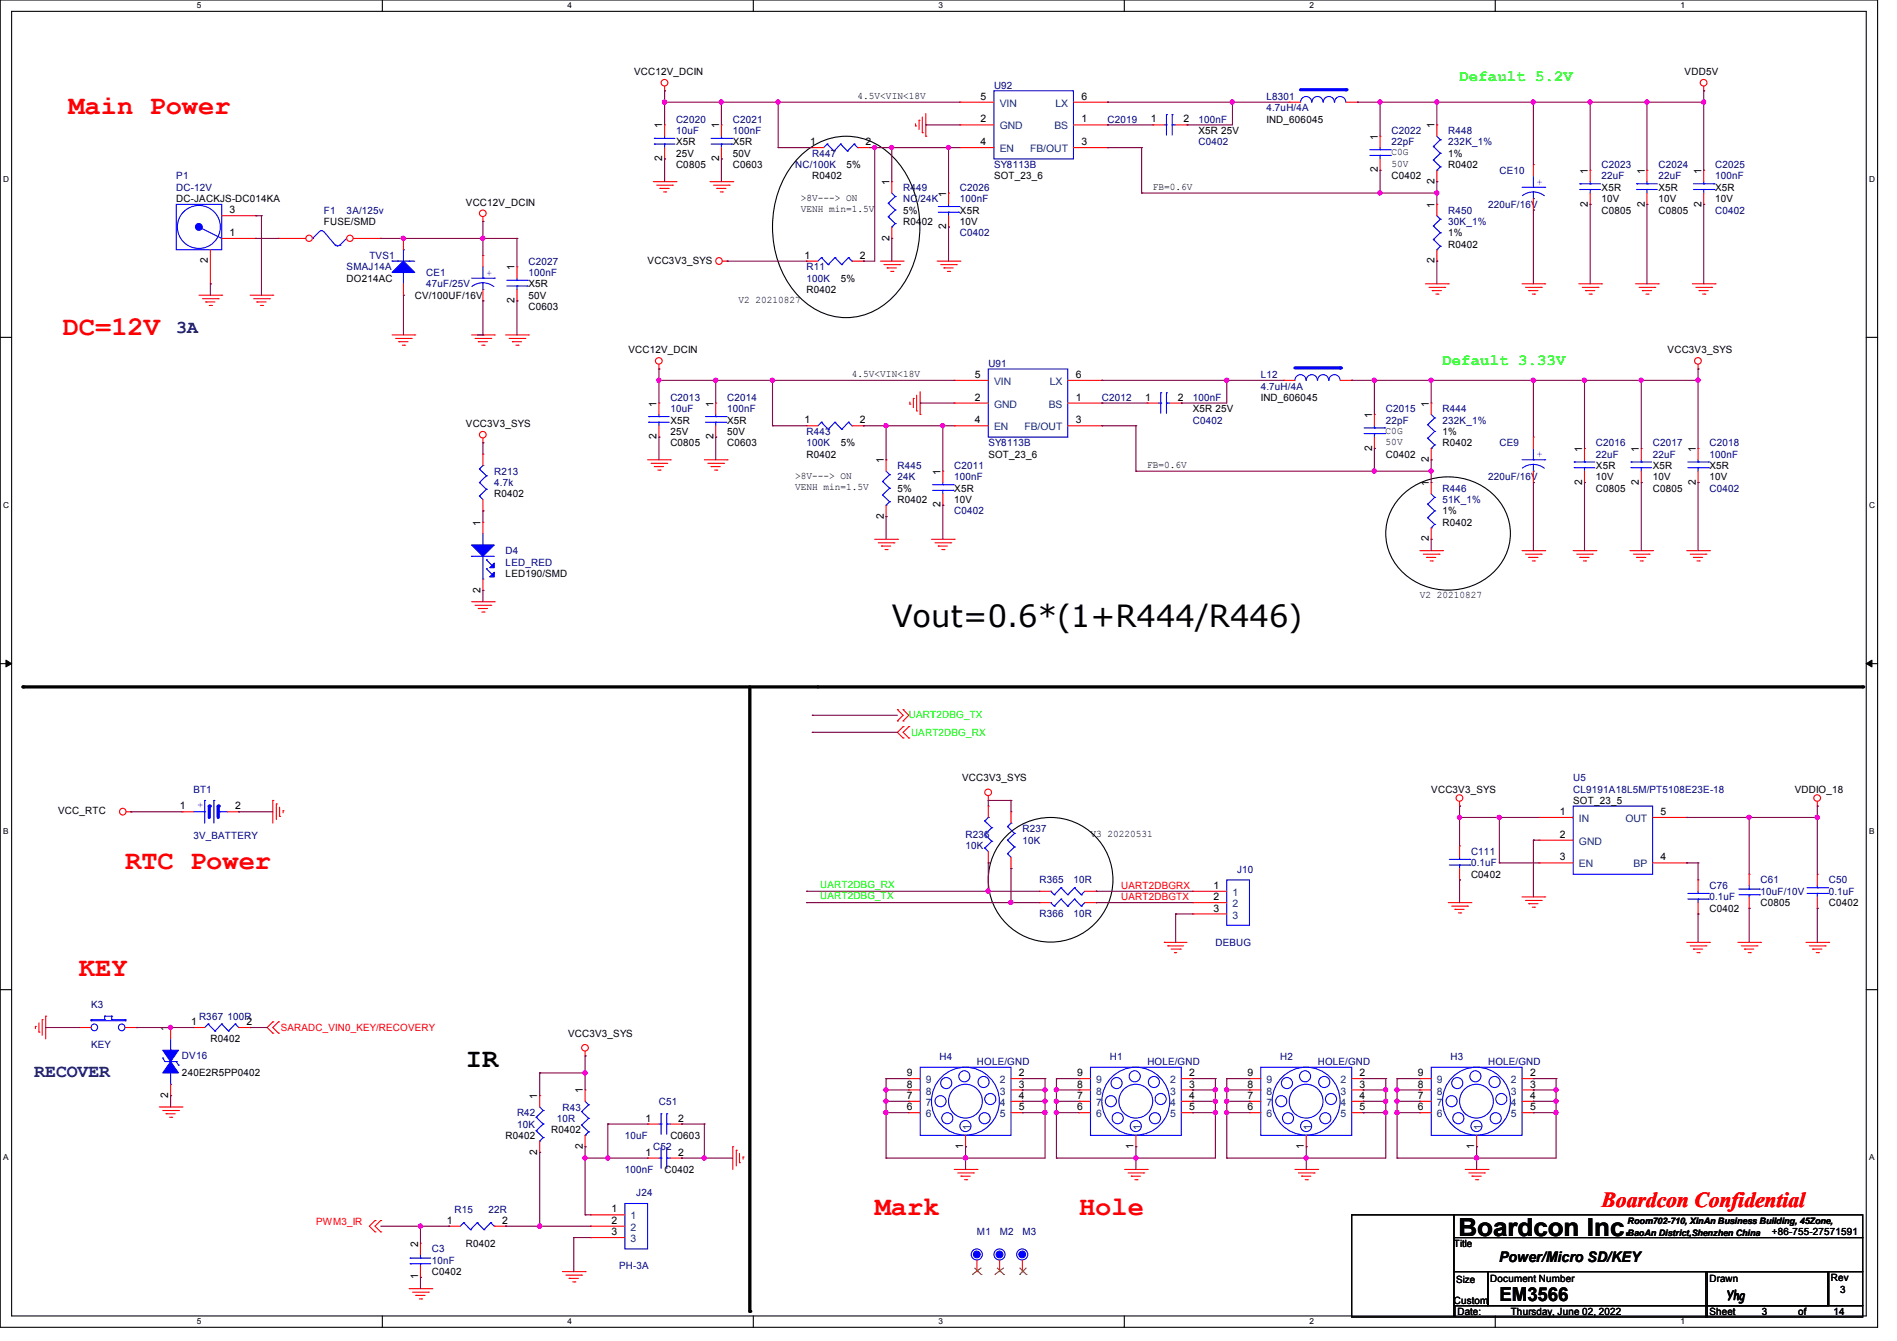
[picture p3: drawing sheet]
<svg xmlns="http://www.w3.org/2000/svg" width="297mm" height="210mm" viewBox="0 0 297 210" stroke-linecap="round" stroke-linejoin="round" font-family="sans-serif">
<defs><g id="words">
<text font-size="4.8" x="139.6" y="98.2">Vout=0.6*(1+R444/R446)</text>
<g font-size="4.2" fill="#f00">
<text x="10.7" y="17.8">Main Power</text>
<text x="9.8" y="52.5">DC=12V</text>
<text x="19.6" y="136">RTC Power</text>
<text x="12.4" y="152.9">KEY</text>
<text x="136.9" y="190.2">Mark</text>
<text x="168.9" y="190.2">Hole</text>
</g>
<text font-size="4.2" x="72.9" y="167.1">IR</text>
<text font-size="3.9" x="228.4" y="193.5">Boardcon Inc.</text>
<text font-size="3.3" fill="#f00" x="250.7" y="189">Boardcon Confidential</text>
<text font-size="3" x="234.7" y="203.7">EM3566</text>
<g font-size="2.8" fill="#000080">
<text x="27.6" y="52.2">3A</text>
<text x="5.4" y="168.6">RECOVER</text>
</g>
<g font-size="2.5" fill="#0f0">
<text x="228.5" y="12.7">Default 5.2V</text>
<text x="225.8" y="57.1">Default 3.33V</text>
</g>
<text font-size="2.3" x="234.7" y="197.7">Power/Micro SD/KEY</text>
<text font-size="2.1" x="270.3" y="203.6">Yhg</text>
<g font-size="1.6">
<text x="99.3" y="11.8">VCC12V_DCIN</text>
<text x="263.8" y="11.8">VDD5V</text>
<text x="134.3" y="15.5">4.5V&lt;VIN&lt;18V</text>
<text x="153.5" y="15.6">5</text>
<text x="169.3" y="15.6">6</text>
<text x="103.7" y="20.1" transform="rotate(-90 103.7 20.1)">1</text>
<text x="105.8" y="22.8">X5R</text>
<text x="112.6" y="20.1" transform="rotate(-90 112.6 20.1)">1</text>
<text x="114.7" y="22.8">X5R</text>
<text x="126.8" y="22.7">1</text>
<text x="135.5" y="22.7">2</text>
<text x="153.5" y="22.7">4</text>
<text x="153.5" y="19.2">2</text>
<text x="169.3" y="22.7">3</text>
<text x="169.3" y="19.2">1</text>
<text x="180.2" y="19.2">1</text>
<text x="185.3" y="19.2">2</text>
<text x="187.6" y="21">X5R 25V</text>
<text x="198.3" y="19.2">IND_606045</text>
<text x="215.7" y="21.9" transform="rotate(-90 215.7 21.9)">1</text>
<text x="224.6" y="20.1" transform="rotate(-90 224.6 20.1)">1</text>
<text x="103.7" y="25.2" transform="rotate(-90 103.7 25.2)">2</text>
<text x="105.8" y="26.3">C0805</text>
<text x="105.8" y="24.6">25V</text>
<text x="112.6" y="25.2" transform="rotate(-90 112.6 25.2)">2</text>
<text x="114.7" y="26.3">C0603</text>
<text x="114.7" y="24.6">50V</text>
<text x="127.2" y="28.1">R0402</text>
<text x="132.5" y="26.3">5%</text>
<text x="139.2" y="29" transform="rotate(-90 139.2 29)">1</text>
<text x="155.6" y="28.1">SOT_23_6</text>
<text x="180.5" y="29.7">FB=0.6V</text>
<text x="215.7" y="27" transform="rotate(-90 215.7 27)">2</text>
<text x="217.8" y="26.1">50V</text>
<text x="217.8" y="24.3">C0G</text>
<text x="217.9" y="28.1">C0402</text>
<text x="224.6" y="28.8" transform="rotate(-90 224.6 28.8)">2</text>
<text x="226.8" y="26.3">R0402</text>
<text x="226.8" y="24.6">1%</text>
<text x="248.6" y="27.2" transform="rotate(-90 248.6 27.2)">1</text>
<text x="250.8" y="29.9">X5R</text>
<text x="257.5" y="27.2" transform="rotate(-90 257.5 27.2)">1</text>
<text x="259.6" y="29.9">X5R</text>
<text x="266.4" y="27.2" transform="rotate(-90 266.4 27.2)">1</text>
<text x="268.5" y="29.9">X5R</text>
<text x="27.6" y="31.7">DC-JACKJS-DC014KA</text>
<text x="35.9" y="33.4">3</text>
<text x="50.7" y="35.2">FUSE/SMD</text>
<text x="72.9" y="32.2">VCC12V_DCIN</text>
<text x="125.4" y="31.5">&gt;8V---&gt; ON</text>
<text x="125.4" y="33.2">VENH min=1.5V</text>
<text x="141.4" y="35.2">R0402</text>
<text x="141.4" y="33.4">5%</text>
<text x="148.1" y="35.9" transform="rotate(-90 148.1 35.9)">2</text>
<text x="148.1" y="30.8" transform="rotate(-90 148.1 30.8)">1</text>
<text x="150.3" y="33.4">X5R</text>
<text x="150.3" y="35.2">10V</text>
<text x="224.6" y="32.6" transform="rotate(-90 224.6 32.6)">1</text>
<text x="248.6" y="32.3" transform="rotate(-90 248.6 32.3)">2</text>
<text x="250.8" y="33.4">C0805</text>
<text x="250.8" y="31.7">10V</text>
<text x="257.5" y="32.3" transform="rotate(-90 257.5 32.3)">2</text>
<text x="259.6" y="33.4">C0805</text>
<text x="259.6" y="31.7">10V</text>
<text x="266.4" y="32.3" transform="rotate(-90 266.4 32.3)">2</text>
<text x="268.5" y="31.7">10V</text>
<text x="32.6" y="41.2" transform="rotate(-90 32.6 41.2)">2</text>
<text x="35.9" y="37">1</text>
<text x="101.4" y="41.3">VCC3V3_SYS</text>
<text x="126" y="40.5">1</text>
<text x="134.6" y="40.5">2</text>
<text x="139.2" y="37.7" transform="rotate(-90 139.2 37.7)">2</text>
<text x="224.6" y="41.2" transform="rotate(-90 224.6 41.2)">2</text>
<text x="226.8" y="38.8">R0402</text>
<text x="226.8" y="37">1%</text>
<text x="54.3" y="44.1">DO214AC</text>
<text x="64.9" y="46.8">CV/100UF/16V</text>
<text x="80.6" y="47.5" transform="rotate(-90 80.6 47.5)">2</text>
<text x="80.6" y="42.3" transform="rotate(-90 80.6 42.3)">1</text>
<text x="82.7" y="45">X5R</text>
<text x="82.7" y="46.8">50V</text>
<text x="115.6" y="47.5">V2 20210827</text>
<text x="126.3" y="45.9">R0402</text>
<text x="131.6" y="44.1">5%</text>
<text x="82.7" y="48.6">C0603</text>
<text x="98.4" y="55.3">VCC12V_DCIN</text>
<text x="133.4" y="59">4.5V&lt;VIN&lt;18V</text>
<text x="152.6" y="59.2">5</text>
<text x="168.4" y="59.2">6</text>
<text x="261.1" y="55.3">VCC3V3_SYS</text>
<text x="102.8" y="63.7" transform="rotate(-90 102.8 63.7)">1</text>
<text x="111.7" y="63.7" transform="rotate(-90 111.7 63.7)">1</text>
<text x="152.6" y="62.7">2</text>
<text x="168.4" y="62.7">1</text>
<text x="179.3" y="62.7">1</text>
<text x="184.4" y="62.7">2</text>
<text x="186.7" y="64.6">X5R 25V</text>
<text x="197.4" y="62.8">IND_606045</text>
<text x="214.8" y="65.4" transform="rotate(-90 214.8 65.4)">1</text>
<text x="223.7" y="63.7" transform="rotate(-90 223.7 63.7)">1</text>
<text x="72.9" y="66.9">VCC3V3_SYS</text>
<text x="102.8" y="68.8" transform="rotate(-90 102.8 68.8)">2</text>
<text x="105" y="69.9">C0805</text>
<text x="105" y="66.3">X5R</text>
<text x="105" y="68.1">25V</text>
<text x="111.7" y="68.8" transform="rotate(-90 111.7 68.8)">2</text>
<text x="113.8" y="69.9">C0603</text>
<text x="113.8" y="66.3">X5R</text>
<text x="113.8" y="68.1">50V</text>
<text x="126" y="66.3">1</text>
<text x="126.3" y="71.7">R0402</text>
<text x="131.6" y="69.9">5%</text>
<text x="134.6" y="66.3">2</text>
<text x="152.6" y="66.3">4</text>
<text x="154.7" y="71.7">SOT_23_6</text>
<text x="168.4" y="66.3">3</text>
<text x="214.8" y="70.6" transform="rotate(-90 214.8 70.6)">2</text>
<text x="216.9" y="69.7">50V</text>
<text x="216.9" y="67.9">C0G</text>
<text x="217" y="71.7">C0402</text>
<text x="225.9" y="69.9">R0402</text>
<text x="225.9" y="68.1">1%</text>
<text x="247.7" y="70.8" transform="rotate(-90 247.7 70.8)">1</text>
<text x="256.6" y="70.8" transform="rotate(-90 256.6 70.8)">1</text>
<text x="265.5" y="70.8" transform="rotate(-90 265.5 70.8)">1</text>
<text x="77.4" y="77.9">R0402</text>
<text x="124.5" y="75">&gt;8V---&gt; ON</text>
<text x="124.5" y="76.8">VENH min=1.5V</text>
<text x="138.4" y="72.6" transform="rotate(-90 138.4 72.6)">1</text>
<text x="140.5" y="77">5%</text>
<text x="147.2" y="74.3" transform="rotate(-90 147.2 74.3)">1</text>
<text x="149.4" y="77">X5R</text>
<text x="179.6" y="73.2">FB=0.6V</text>
<text x="223.7" y="76.1" transform="rotate(-90 223.7 76.1)">1</text>
<text x="223.7" y="72.3" transform="rotate(-90 223.7 72.3)">2</text>
<text x="247.7" y="75.9" transform="rotate(-90 247.7 75.9)">2</text>
<text x="249.9" y="77">C0805</text>
<text x="249.9" y="73.4">X5R</text>
<text x="249.9" y="75.2">10V</text>
<text x="256.6" y="75.9" transform="rotate(-90 256.6 75.9)">2</text>
<text x="258.8" y="77">C0805</text>
<text x="258.8" y="73.4">X5R</text>
<text x="258.8" y="75.2">10V</text>
<text x="265.5" y="75.9" transform="rotate(-90 265.5 75.9)">2</text>
<text x="267.6" y="73.4">X5R</text>
<text x="267.6" y="75.2">10V</text>
<text x="75.2" y="82.3" transform="rotate(-90 75.2 82.3)">1</text>
<text x="138.4" y="81.2" transform="rotate(-90 138.4 81.2)">2</text>
<text x="140.5" y="78.8">R0402</text>
<text x="147.2" y="79.5" transform="rotate(-90 147.2 79.5)">2</text>
<text x="149.4" y="78.8">10V</text>
<text x="225.9" y="82.3">R0402</text>
<text x="225.9" y="80.6">1%</text>
<text x="223.7" y="84.8" transform="rotate(-90 223.7 84.8)">2</text>
<text x="75.2" y="92.8" transform="rotate(-90 75.2 92.8)">2</text>
<text x="79.2" y="90.3">LED190/SMD</text>
<text x="222.3" y="93.7">V2 20210827</text>
<text x="150.6" y="122.3">VCC3V3_SYS</text>
<text x="224.1" y="124.1">VCC3V3_SYS</text>
<text x="246.3" y="125.9">SOT_23_5</text>
<text x="281" y="124.1">VDDIO_18</text>
<text x="9.1" y="127.5">VCC_RTC</text>
<text x="28.2" y="126.7">1</text>
<text x="36.8" y="126.7">2</text>
<text x="170.7" y="131">V3 20220531</text>
<text x="244.2" y="127.6">1</text>
<text x="244.2" y="131.2">2</text>
<text x="260" y="127.6">5</text>
<text x="230.3" y="137.5">C0402</text>
<text x="244.2" y="134.7">3</text>
<text x="260" y="134.7">4</text>
<text x="190" y="139.2">1</text>
<text x="190" y="141">2</text>
<text x="190" y="142.7">3</text>
<text x="267.6" y="142.8">C0402</text>
<text x="275.6" y="141.9">C0805</text>
<text x="286.3" y="141.9">C0402</text>
<text x="26.3" y="161.5" transform="rotate(-90 26.3 161.5)">1</text>
<text x="29.9" y="160.5">1</text>
<text x="38.6" y="160.5">2</text>
<text x="32.9" y="163.2">R0402</text>
<text x="88.9" y="162.3">VCC3V3_SYS</text>
<text x="26.3" y="171.9" transform="rotate(-90 26.3 171.9)">2</text>
<text x="28.5" y="168.6">240E2R5PP0402</text>
<text x="84.1" y="172.1" transform="rotate(-90 84.1 172.1)">1</text>
<text x="91.2" y="171.2" transform="rotate(-90 91.2 171.2)">1</text>
<text x="142" y="168.5">9</text>
<text x="142" y="170.3">8</text>
<text x="142" y="172.1">7</text>
<text x="142" y="173.9">6</text>
<text x="159.5" y="168.5">2</text>
<text x="159.5" y="170.3">3</text>
<text x="159.5" y="172.1">4</text>
<text x="159.5" y="173.9">5</text>
<text x="168.6" y="168.5">9</text>
<text x="168.6" y="170.3">8</text>
<text x="168.6" y="172.1">7</text>
<text x="168.6" y="173.9">6</text>
<text x="186.2" y="168.5">2</text>
<text x="186.2" y="170.3">3</text>
<text x="186.2" y="172.1">4</text>
<text x="186.2" y="173.9">5</text>
<text x="195.3" y="168.5">9</text>
<text x="195.3" y="170.3">8</text>
<text x="195.3" y="172.1">7</text>
<text x="195.3" y="173.9">6</text>
<text x="212.9" y="168.5">2</text>
<text x="212.9" y="170.3">3</text>
<text x="212.9" y="172.1">4</text>
<text x="212.9" y="173.9">5</text>
<text x="222" y="168.5">9</text>
<text x="222" y="170.3">8</text>
<text x="222" y="172.1">7</text>
<text x="222" y="173.9">6</text>
<text x="239.5" y="168.5">2</text>
<text x="239.5" y="170.3">3</text>
<text x="239.5" y="172.1">4</text>
<text x="239.5" y="173.9">5</text>
<text x="79.2" y="178.4">R0402</text>
<text x="86.3" y="177.5">R0402</text>
<text x="91.2" y="179.9" transform="rotate(-90 91.2 179.9)">2</text>
<text x="101.1" y="175.6">1</text>
<text x="105" y="178.4">C0603</text>
<text x="106.2" y="175.6">2</text>
<text x="150.8" y="179.9" transform="rotate(-90 150.8 179.9)">1</text>
<text x="177.5" y="179.9" transform="rotate(-90 177.5 179.9)">1</text>
<text x="204.2" y="179.9" transform="rotate(-90 204.2 179.9)">1</text>
<text x="230.8" y="179.9" transform="rotate(-90 230.8 179.9)">1</text>
<text x="84.1" y="180.8" transform="rotate(-90 84.1 180.8)">2</text>
<text x="101.1" y="181">1</text>
<text x="104.1" y="183.7">C0402</text>
<text x="106.2" y="181">2</text>
<text x="69.9" y="191.6">1</text>
<text x="78.6" y="191.6">2</text>
<text x="95.7" y="189.9">1</text>
<text x="95.7" y="191.6">2</text>
<text x="65.5" y="195.2" transform="rotate(-90 65.5 195.2)">2</text>
<text x="72.9" y="195.2">R0402</text>
<text x="95.7" y="193.4">3</text>
<text x="227.6" y="195.2">Title</text>
<text x="277.4" y="193.5">+86-755-27571591</text>
<text x="65.5" y="200.4" transform="rotate(-90 65.5 200.4)">1</text>
<text x="67.6" y="199.7">C0402</text>
<text x="228" y="200.9">Size</text>
<text x="233.3" y="200.7">Document Number</text>
<text x="267.6" y="200.7">Drawn</text>
<text x="286.7" y="200.6">Rev</text>
<text x="288.1" y="202.5">3</text>
<text x="227.6" y="204.1">Custom</text>
<text x="228.2" y="205.9">Date:</text>
<text x="236.5" y="205.9">Thursday, June 02, 2022</text>
<text x="267.6" y="205.9">Sheet</text>
<text x="275.8" y="205.9">3</text>
<text x="281.5" y="205.9">of</text>
<text x="287" y="205.9">14</text>
</g>
<g font-size="1.6" fill="#000080">
<text x="155.6" y="13.9">U92</text>
<text x="198.3" y="15.7">L8301</text>
<text x="198.3" y="17.4">4.7uH/4A</text>
<text x="105.8" y="19.2">C2020</text>
<text x="105.8" y="21">10uF</text>
<text x="114.7" y="19.2">C2021</text>
<text x="114.7" y="21">100nF</text>
<text x="173.4" y="19.2">C2019</text>
<text x="187.6" y="19.2">100nF</text>
<text x="187.6" y="22.8">C0402</text>
<text x="217.9" y="21">C2022</text>
<text x="217.9" y="22.8">22pF</text>
<text x="226.8" y="21">R448</text>
<text x="226.8" y="22.8">232K_1%</text>
<text x="27.6" y="28.1">P1</text>
<text x="27.6" y="29.9">DC-12V</text>
<text x="124.5" y="26.3">NC/100K</text>
<text x="127.2" y="24.6">R447</text>
<text x="141.4" y="29.9">R449</text>
<text x="150.3" y="29.9">C2026</text>
<text x="155.6" y="26.3">SY8113B</text>
<text x="234.8" y="27.2">CE10</text>
<text x="250.8" y="26.3">C2023</text>
<text x="250.8" y="28.1">22uF</text>
<text x="259.6" y="26.3">C2024</text>
<text x="259.6" y="28.1">22uF</text>
<text x="268.5" y="26.3">C2025</text>
<text x="268.5" y="28.1">100nF</text>
<text x="50.7" y="33.4">F1</text>
<text x="54.3" y="33.4">3A/125v</text>
<text x="141.4" y="31.7">NC/24K</text>
<text x="150.3" y="31.7">100nF</text>
<text x="226.8" y="33.4">R450</text>
<text x="226.8" y="35.2">30K_1%</text>
<text x="233" y="32.6">220uF/16V</text>
<text x="268.5" y="33.4">C0402</text>
<text x="57.8" y="40.6">TVS1</text>
<text x="82.7" y="41.4">C2027</text>
<text x="150.3" y="37">C0402</text>
<text x="54.3" y="42.3">SMAJ14A</text>
<text x="66.7" y="43.2">CE1</text>
<text x="66.7" y="45">47uF/25V</text>
<text x="82.7" y="43.2">100nF</text>
<text x="126.3" y="42.3">R11</text>
<text x="126.3" y="44.1">100K</text>
<text x="154.7" y="57.4">U91</text>
<text x="197.4" y="59.2">L12</text>
<text x="105" y="62.8">C2013</text>
<text x="105" y="64.6">10uF</text>
<text x="113.8" y="62.8">C2014</text>
<text x="113.8" y="64.6">100nF</text>
<text x="172.5" y="62.8">C2012</text>
<text x="186.7" y="62.8">100nF</text>
<text x="197.4" y="61">4.7uH/4A</text>
<text x="217" y="64.6">C2015</text>
<text x="225.9" y="64.6">R444</text>
<text x="126.3" y="68.1">R443</text>
<text x="126.3" y="69.9">100K</text>
<text x="154.7" y="69.9">SY8113B</text>
<text x="186.7" y="66.3">C0402</text>
<text x="217" y="66.3">22pF</text>
<text x="225.9" y="66.3">232K_1%</text>
<text x="234.8" y="69.9">CE9</text>
<text x="249.9" y="69.9">C2016</text>
<text x="249.9" y="71.7">22uF</text>
<text x="258.8" y="69.9">C2017</text>
<text x="258.8" y="71.7">22uF</text>
<text x="267.6" y="69.9">C2018</text>
<text x="267.6" y="71.7">100nF</text>
<text x="77.4" y="74.3">R213</text>
<text x="77.4" y="76.1">4.7k</text>
<text x="140.5" y="73.4">R445</text>
<text x="140.5" y="75.2">24K</text>
<text x="149.4" y="73.4">C2011</text>
<text x="149.4" y="75.2">100nF</text>
<text x="225.9" y="77">R446</text>
<text x="233" y="75.2">220uF/16V</text>
<text x="267.6" y="77">C0402</text>
<text x="149.4" y="80.6">C0402</text>
<text x="225.9" y="78.8">51K_1%</text>
<text x="79.2" y="86.8">D4</text>
<text x="79.2" y="88.6">LED_RED</text>
<text x="30.3" y="124.1">BT1</text>
<text x="246.3" y="122.3">U5</text>
<text x="246.3" y="124.1">CL9191A18L5M/PT5108E23E-18</text>
<text x="30.3" y="131.4">3V_BATTERY</text>
<text x="151.2" y="131.2">R236</text>
<text x="160.1" y="130.3">R237</text>
<text x="151.2" y="133">10K</text>
<text x="160.1" y="132.1">10K</text>
<text x="193.7" y="136.7">J10</text>
<text x="230.3" y="133.9">C111</text>
<text x="230.3" y="135.7">0.1uF</text>
<text x="162.7" y="143.7">R366</text>
<text x="162.7" y="138.3">R365</text>
<text x="168.1" y="143.7">10R</text>
<text x="168.1" y="138.3">10R</text>
<text x="267.6" y="139.2">C76</text>
<text x="267.6" y="141">0.1uF</text>
<text x="275.6" y="138.3">C61</text>
<text x="275.6" y="140.1">10uF/10V</text>
<text x="286.3" y="138.3">C50</text>
<text x="286.3" y="140.1">0.1uF</text>
<text x="190.3" y="148.1">DEBUG</text>
<text x="14.3" y="157.9">K3</text>
<text x="31.2" y="159.7">R367</text>
<text x="35.6" y="159.7">100R</text>
<text x="14.3" y="164.1">KEY</text>
<text x="28.5" y="165.9">DV16</text>
<text x="147.1" y="166.1">H4</text>
<text x="153" y="166.8">HOLE/GND</text>
<text x="173.7" y="166.1">H1</text>
<text x="179.6" y="166.8">HOLE/GND</text>
<text x="200.4" y="166.1">H2</text>
<text x="206.3" y="166.8">HOLE/GND</text>
<text x="227.1" y="166.1">H3</text>
<text x="233" y="166.8">HOLE/GND</text>
<text x="88.1" y="173.9">R43</text>
<text x="103.2" y="173">C51</text>
<text x="80.9" y="174.8">R42</text>
<text x="80.9" y="176.6">10K</text>
<text x="87.2" y="175.7">10R</text>
<text x="97.8" y="178.4">10uF</text>
<text x="97.8" y="183.7">100nF</text>
<text x="102.3" y="180.1">C52</text>
<text x="71.2" y="189.9">R15</text>
<text x="76.5" y="189.9">22R</text>
<text x="99.6" y="187.2">J24</text>
<text x="67.6" y="196.1">C3</text>
<text x="67.6" y="197.9">10nF</text>
<text x="153" y="193.5">M1</text>
<text x="156.5" y="193.5">M2</text>
<text x="160.1" y="193.5">M3</text>
<text x="96.9" y="198.8">PH-3A</text>
</g>
<g font-size="1.6" fill="#004080">
<text x="156.5" y="16.7">VIN</text>
<text x="165.2" y="16.7">LX</text>
<text x="156.5" y="23.8">EN</text>
<text x="156.5" y="20.3">GND</text>
<text x="161.3" y="23.8">FB/OUT</text>
<text x="165.1" y="20.3">BS</text>
<text x="155.6" y="63.8">GND</text>
<text x="155.6" y="60.3">VIN</text>
<text x="164.2" y="63.8">BS</text>
<text x="164.4" y="60.3">LX</text>
<text x="155.6" y="67.4">EN</text>
<text x="160.4" y="67.4">FB/OUT</text>
<text x="247.2" y="128.7">IN</text>
<text x="254.5" y="128.7">OUT</text>
<text x="247.2" y="132.3">GND</text>
<text x="247.2" y="135.8">EN</text>
<text x="255.8" y="135.8">BP</text>
<text x="193" y="140.3">1</text>
<text x="193" y="142.1">2</text>
<text x="193" y="143.8">3</text>
<text x="145" y="169.6">9</text>
<text x="145" y="171.4">8</text>
<text x="145" y="173.2">7</text>
<text x="156.5" y="169.6">2</text>
<text x="156.5" y="171.4">3</text>
<text x="156.5" y="173.2">4</text>
<text x="171.6" y="169.6">9</text>
<text x="171.6" y="171.4">8</text>
<text x="171.6" y="173.2">7</text>
<text x="183.2" y="169.6">2</text>
<text x="183.2" y="171.4">3</text>
<text x="183.2" y="173.2">4</text>
<text x="198.3" y="169.6">9</text>
<text x="198.3" y="171.4">8</text>
<text x="198.3" y="173.2">7</text>
<text x="209.9" y="169.6">2</text>
<text x="209.9" y="171.4">3</text>
<text x="209.9" y="173.2">4</text>
<text x="225" y="169.6">9</text>
<text x="225" y="171.4">8</text>
<text x="225" y="173.2">7</text>
<text x="236.5" y="169.6">2</text>
<text x="236.5" y="171.4">3</text>
<text x="236.5" y="173.2">4</text>
<text x="145" y="175">6</text>
<text x="151.9" y="176.9" transform="rotate(-90 151.9 176.9)">1</text>
<text x="156.5" y="175">5</text>
<text x="171.6" y="175">6</text>
<text x="178.6" y="176.9" transform="rotate(-90 178.6 176.9)">1</text>
<text x="183.2" y="175">5</text>
<text x="198.3" y="175">6</text>
<text x="205.3" y="176.9" transform="rotate(-90 205.3 176.9)">1</text>
<text x="209.9" y="175">5</text>
<text x="225" y="175">6</text>
<text x="232" y="176.9" transform="rotate(-90 232 176.9)">1</text>
<text x="236.5" y="175">5</text>
<text x="98.7" y="191">1</text>
<text x="98.7" y="192.7">2</text>
<text x="98.7" y="194.5">3</text>
</g>
<g font-size="1.6" fill="#00f">
<text x="240.6" y="29">+</text>
<text x="76.2" y="43.2">+</text>
<text x="240.6" y="71.6">+</text>
</g>
<g font-size="1.6" fill="#0f0">
<text x="142.3" y="112.4">UART2DBG_TX</text>
<text x="142.6" y="115.2">UART2DBG_RX</text>
<text x="128.4" y="139">UART2DBG_RX</text>
<text x="128.4" y="140.8">UART2DBG_TX</text>
</g>
<g font-size="1.6" fill="#f00">
<text x="175.5" y="139.2">UART2DBGRX</text>
<text x="175.5" y="141">UART2DBGTX</text>
<text x="43.9" y="161.5">SARADC_VIN0_KEY/RECOVERY</text>
<text x="49.5" y="191.9">PWM3_IR</text>
</g>
<text font-size="1.5" fill="#00f" x="31.8" y="126.6" transform="rotate(-90 31.8 126.6)">+</text>
<g font-size="1.4">
<text x="254.8" y="191.7">Room702-710, XinAn Business Building, 45Zone,</text>
<text x="254.8" y="193.5">BaoAn District,Shenzhen China</text>
</g>
<g font-size="1.3">
<text x="30.8" y="1.3">5</text>
<text x="88.9" y="1.3">4</text>
<text x="146.9" y="1.3">3</text>
<text x="205" y="1.3">2</text>
<text x="263.1" y="1.3">1</text>
<text x=".5" y="28.4">D</text>
<text x="292.6" y="28.4">D</text>
<text x=".5" y="79.5">C</text>
<text x="292.6" y="79.5">C</text>
<text x=".5" y="130.6">B</text>
<text x="292.6" y="130.6">B</text>
<text x=".5" y="181.7">A</text>
<text x="292.6" y="181.7">A</text>
<text x="30.8" y="207.4">5</text>
<text x="88.9" y="207.4">4</text>
<text x="146.9" y="207.4">3</text>
<text x="205" y="207.4">2</text>
<text x="263.1" y="207.4">1</text>
</g>
</g></defs>
<path d="M0 0h294v207.9h-294zM1.8 1.8h290.4v204.3h-290.4z" fill="none" stroke="#000" stroke-width=".17"/>
<g fill="#fff">
<path d="M30.8 .2h.7v1.4h-.7z"/>
<path d="M30.8 206.2h.7v1.4h-.7z"/>
</g>
<path d="M59.9 0v1.8M59.9 206.1v1.8" fill="none" stroke="#000" stroke-width=".17"/>
<g fill="#fff">
<path d="M88.9 .2h.6v1.4h-.6z"/>
<path d="M88.9 206.2h.6v1.4h-.6z"/>
</g>
<path d="M117.9 0v1.8M117.9 206.1v1.8" fill="none" stroke="#000" stroke-width=".17"/>
<g fill="#fff">
<path d="M146.9 .2h.7v1.4h-.7z"/>
<path d="M146.9 206.2h.7v1.4h-.7z"/>
</g>
<path d="M176 0v1.8M176 206.1v1.8" fill="none" stroke="#000" stroke-width=".17"/>
<g fill="#fff">
<path d="M205 .2h.7v1.4h-.7z"/>
<path d="M205 206.2h.7v1.4h-.7z"/>
</g>
<path d="M234.1 0v1.8M234.1 206.1v1.8" fill="none" stroke="#000" stroke-width=".17"/>
<g fill="#fff">
<path d="M263.1 .2h.7v1.4h-.7z"/>
<path d="M263.1 206.2h.7v1.4h-.7z"/>
<path d="M.5 27.3h.9v1.4h-.9z"/>
<path d="M292.7 27.3h.8v1.4h-.8z"/>
<path d="M.5 78.4h.9v1.4h-.9z"/>
<path d="M292.7 78.4h.8v1.4h-.8z"/>
</g>
<path d="M0 52.8h1.8M292.2 52.8h1.8" fill="none" stroke="#000" stroke-width=".17"/>
<g fill="#fff">
<path d="M.5 129.5h.8v1.4h-.8z"/>
<path d="M292.7 129.5h.8v1.4h-.8z"/>
</g>
<path d="M0 103.9h1.8M292.2 103.9h1.8" fill="none" stroke="#000" stroke-width=".17"/>
<path d="M.9 103.4l.9 .5-.9 .5zM292.2 103.9l.9-.5v1z" fill="#000" stroke="#000" stroke-width=".16"/>
<g fill="#fff">
<path d="M.5 180.5h.8v1.4h-.8z"/>
<path d="M292.7 180.5h.8v1.4h-.8z"/>
</g>
<g fill="none" stroke="#000" stroke-width=".17">
<path d="M125.7 24.1a9.9 9.9 0 0 1 14.5 .9 16.5 16.5 0 0 1 0 21.1 10 10 0 0 1-15.4 0 16.5 16.5 0 0 1 0-21.1zM219.4 77.7a10.3 10.3 0 0 1 15.9 1.7 8.5 8.5 0 0 1-4 12 10.1 10.1 0 0 1-13.7-4.7 8.2 8.2 0 0 1 1.8-9zM0 155h1.8M292.2 155h1.8M211.6 190.2h16v16h-16zM227.6 190.2h64v3.6h-64zM227.6 193.8h64v5.3h-64zM227.6 199.1h5.4v5.4h-5.4zM233 199.1h53.3v5.4h-53.3zM267.1 199.1h.1M267.1 199.1v5.4M267.3 199.1h18.8v5.4h-18.8z"/>
<path d="M286.3 199.1h5.3v5.4h-5.3zM227.8 204.5h39.5v1.7h-39.5zM267.1 204.5h24.5v1.7h-24.5z"/>
<circle cx="164.5" cy="137.8" r="9.8"/>
</g>
<path d="M3.6 107.6h288M117.4 107.6v97.8" fill="none" stroke="#000" stroke-width=".51"/>
<g fill="#000">
<circle cx="3.6" cy="107.6" r=".25"/>
<circle cx="291.6" cy="107.6" r=".25"/>
<circle cx="117.4" cy="205.4" r=".25"/>
</g>
<g fill="none" stroke="#f00" stroke-width=".17">
<path d="M104.1 14.2h.1M104.1 13.5v.7M143.3 19.7h.1M143.3 19.4v.3M143.9 18.8h.1M143.9 18.8v1.5M144.4 18.3v2.5M144.9 17.8v3.5M266.7 14.2h.1M266.7 13.5v.7M75.6 34.7h.1M75.6 34v.7"/>
<path d="M102.3 28.4h3.5M102.8 29h2.5M103.3 29.5h.1M103.3 29.5h1.5M103.9 30.1h.3M104.2 30.1h.1M105.3 29h.1M105.8 28.4h.1M111.2 28.4h3.5M111.7 29h2.5M112.2 29.5h.1M112.2 29.5h1.5"/>
<path d="M112.8 30.1h.3M113.1 30.1h.1M114.2 29h.1M114.7 28.4h.1M144.4 20.8h.1M144.9 21.3h.1M31.2 46.2h3.5M31.7 46.8h2.5M32.2 47.3h.1M32.2 47.3h1.5M32.8 47.8h.3M33.1 47.8h.1"/>
<path d="M34.2 46.8h.1M34.7 46.2h.1M39.2 46.2h3.5M39.7 46.8h2.5M40.2 47.3h.1M40.2 47.3h1.5M40.8 47.8h.3M41.1 47.8h.1M42.2 46.8h.1M42.7 46.2h.1M61.4 52.5h3.5M61.9 53h2.5"/>
<path d="M62.4 53.5h.1M62.4 53.5h1.5M63 54.1h.3M63.3 54.1h.1M64.4 53h.1M64.9 52.5h.1M73.8 52.5h3.6M74.4 53h2.4M74.9 53.5h.1M74.9 53.5h1.4M75.4 54.1h.4M75.8 54.1h.1"/>
<path d="M76.8 53h.1M77.4 52.5h.1M79.2 52.5h3.5M79.7 53h2.5M80.2 53.5h.1M80.2 53.5h1.5M80.8 54.1h.3M81.1 54.1h.1M82.2 53h.1M82.7 52.5h.1M103.2 57.8h.1M103.2 57.1v.7"/>
<path d="M113.1 40.9h.7M113.8 40.9h.1M137.8 40.9h3.6M138.4 41.4h2.4M138.9 42h.1M138.9 42h1.4M139.4 42.5h.4M139.8 42.5h.1M140.8 41.4h.1M141.4 40.9h.1M146.7 40.9h3.6M147.3 41.4h2.4"/>
<path d="M147.8 42h.1M147.8 42h1.4M148.3 42.5h.4M148.7 42.5h.1M149.7 41.4h.1M150.3 40.9h.1M223.2 44.4h3.5M223.7 45h2.5M224.2 45.5h.1M224.2 45.5h1.5M224.8 46.1h.3M225.1 46.1h.1"/>
<path d="M226.2 45h.1M226.7 44.4h.1M238.3 44.4h3.6M238.8 45h2.5M239.4 45.5h.1M239.4 45.5h1.4M239.9 46.1h.3M240.2 46.1h.1M241.3 45h.1M241.9 44.4h.1M247.2 44.4h3.5M247.7 45h2.5"/>
<path d="M248.2 45.5h.1M248.2 45.5h1.5M248.8 46.1h.3M249.1 46.1h.1M250.2 45h.1M250.7 44.4h.1M256.1 44.4h3.5M256.6 45h2.5M257.1 45.5h.1M257.1 45.5h1.5M257.7 46.1h.3M258 46.1h.1"/>
<path d="M259.1 45h.1M259.6 44.4h.1M265 44.4h3.5M265.5 45h2.5M265.9 57.8h.1M265.9 57.1v.7M266 45.5h.1M266 45.5h1.5M266.6 46.1h.3M266.9 46.1h.1M268 45h.1M268.5 44.4h.1"/>
<path d="M75.6 69.3h.1M75.6 68.6v.7M101.4 72h3.5M101.9 72.6h2.5M102.4 73.1h.1M102.4 73.1h1.5M103 73.6h.3M103.3 73.6h.1M104.4 72.6h.1M104.9 72h.1M110.3 72h3.5M110.8 72.6h2.5"/>
<path d="M111.3 73.1h.1M111.3 73.1h1.5M111.9 73.6h.3M112.2 73.6h.1M113.3 72.6h.1M113.8 72h.1M142.5 63.3h.1M142.5 62.9v.4M143 62.4h.1M143 62.4v1.4M143.5 64.3h.1M143.5 61.9v2.4"/>
<path d="M144.1 64.9h.1M144.1 61.3v3.6M73.8 94.2h3.6M74.4 94.8h2.4M74.9 95.3h.1M74.9 95.3h1.4M75.4 95.8h.4M75.8 95.8h.1M76.8 94.8h.1M77.4 94.2h.1M136.9 84.5h3.6M137.5 85h2.5"/>
<path d="M138 85.5h.1M138 85.5h1.4M138.6 86.1h.3M138.9 86.1h.1M140 85h.1M140.5 84.5h.1M145.8 84.5h3.6M146.4 85h2.4M146.9 85.5h.1M146.9 85.5h1.4M147.4 86.1h.4M147.8 86.1h.1"/>
<path d="M148.8 85h.1M149.4 84.5h.1M222.3 86.2h3.5M222.8 86.8h2.5M223.4 87.3h.1M223.4 87.3h1.4M223.9 87.8h.3M224.2 87.8h.1M225.3 86.8h.1M225.8 86.2h.1M238.3 86.2h3.6M238.8 86.8h2.5"/>
<path d="M239.4 87.3h.1M239.4 87.3h1.4M239.9 87.8h.3M240.2 87.8h.1M241.3 86.8h.1M241.9 86.2h.1M246.3 86.2h3.6M246.8 86.8h2.5M247.4 87.3h.1M247.4 87.3h1.4M247.9 87.8h.3M248.2 87.8h.1"/>
<path d="M249.3 86.8h.1M249.9 86.2h.1M255.2 86.2h3.5M255.7 86.8h2.5M256.2 87.3h.1M256.2 87.3h1.5M256.8 87.8h.3M257.1 87.8h.1M258.2 86.8h.1M258.7 86.2h.1M264.1 86.2h3.5M264.6 86.8h2.5"/>
<path d="M265.1 87.3h.1M265.1 87.3h1.5M265.7 87.8h.3M266 87.8h.1M267.1 86.8h.1M267.6 86.2h.1M140.5 112.9h.1M140.5 111.1h.1M140.5 111.1l.9 .9-.9 .9M141.4 112.9h.1M141.4 111.1h.1M141.4 113.8h.1"/>
<path d="M141.4 115.6h.1M141.4 111.1l.9 .9-.9 .9M141.4 113.8l-.9 .9 .9 .9M142.3 115.6h.1M142.3 113.8h.1M142.3 113.8l-.9 .9 .9 .9M19.8 127.1h.7M20.5 127.1h.1M42.7 125.3h.1M42.7 125.3v3.6M43.3 125.9h.1M43.3 125.9v2.5"/>
<path d="M43.8 127.8h.1M43.8 126.4v1.4M44.3 127h.1M44.3 127v.3M154.7 125.3h.1M154.7 124.6v.7M228.5 126.2h.1M228.5 125.5v.7M284.5 126.2h.1M284.5 125.5v.7M6.6 159.7h.1M6.6 159.7v2.4"/>
<path d="M7.2 159.1h.1M7.2 159.1v3.6M182.3 147.6h.1M182.3 147.6h3.5M182.8 148.1h.1M182.8 148.1h2.5M183.3 148.6h1.5M183.9 149.2h.1M183.9 149.2h.3M184.8 148.6h.1M226.7 141.4h3.6M227.3 141.9h2.4"/>
<path d="M227.8 142.4h.1M227.8 142.4h1.4M228.3 143h.4M228.7 143h.1M229.7 141.9h.1M230.3 141.4h.1M238.3 140.5h3.6M238.8 141h2.5M239.4 141.5h.1M239.4 141.5h1.4M239.9 142.1h.3M240.2 142.1h.1"/>
<path d="M241.3 141h.1M241.9 140.5h.1M264.1 147.6h3.5M264.6 148.1h2.5M265.1 148.6h.1M265.1 148.6h1.5M265.7 149.2h.3M266 149.2h.1M267.1 148.1h.1M267.6 147.6h.1M272.1 147.6h3.5M272.6 148.1h2.5"/>
<path d="M273.1 148.6h.1M273.1 148.6h1.5M273.7 149.2h.3M274 149.2h.1M275.1 148.1h.1M275.6 147.6h.1M282.7 147.6h3.6M283.3 148.1h2.4M283.8 148.6h.1M283.8 148.6h1.4M284.4 149.2h.3M284.7 149.2h.1"/>
<path d="M285.7 148.1h.1M286.3 147.6h.1M5.5 160.7h.1M5.5 160.7v.4M6.1 161.6h.1M6.1 160.2v1.4M24.9 173.4h3.6M25.5 173.9h2.4M26 174.4h.1M26 174.4h1.4M26.5 175h.4M26.9 175h.1"/>
<path d="M27.9 173.9h.1M28.5 173.4h.1M42.7 160h.1M42.7 161.8h.1M42.7 160l-.9 .9 .9 .9M43.6 161.8h.1M43.6 160h.1M43.6 160l-.9 .9 .9 .9M91.6 165.4h.1M91.6 164.6v.8M114.7 179.6h.1M114.7 179.6v3.5"/>
<path d="M58.7 191.1h.1M58.7 192.9h.1M58.7 191.1l-.9 .9 .9 .9M59.6 191.1h.1M59.6 192.9h.1M59.6 191.1l-.9 .9 .9 .9M70.3 192h.1M70.3 192h1.8M77.4 192h1.8M79.2 192h.1M88.1 199.1h3.5M88.6 199.7h2.5"/>
<path d="M91.1 199.7h.1M91.6 199.1h.1M115.3 180.1h.1M115.3 180.1v2.5M115.8 182.1h.1M115.8 180.6v1.5M116.3 181.2h.1M116.3 181.2v.3M149.4 183.1h3.6M149.9 183.7h2.5M150.5 184.2h.1M150.5 184.2h1.4"/>
<path d="M151 184.7h.3M151.3 184.7h.1M152.4 183.7h.1M153 183.1h.1M176.1 183.1h3.5M176.6 183.7h2.5M177.1 184.2h.1M177.1 184.2h1.5M177.7 184.7h.3M178 184.7h.1M179.1 183.7h.1M179.6 183.1h.1"/>
<path d="M202.7 183.1h3.6M203.3 183.7h2.4M203.8 184.2h.1M203.8 184.2h1.4M204.3 184.7h.4M204.7 184.7h.1M205.7 183.7h.1M206.3 183.1h.1M229.4 183.1h3.6M230 183.7h2.4M230.5 184.2h.1M230.5 184.2h1.4"/>
<path d="M231 184.7h.4M231.4 184.7h.1M232.4 183.7h.1M233 183.1h.1M64.1 201.8h3.5M64.6 202.4h2.5M65.1 202.9h.1M65.1 202.9h1.4M65.7 203.4h.3M66 203.4h.1M67.1 202.4h.1M67.6 201.8h.1"/>
<path d="M89.1 200.2h.1M89.1 200.2h1.5M89.7 200.7h.3M90 200.7h.1"/>
<circle cx="104" cy="13" r=".52"/>
<circle cx="266.7" cy="13" r=".52"/>
<circle cx="75.6" cy="33.4" r=".52"/>
<circle cx="103.2" cy="56.5" r=".52"/>
<circle cx="112.6" cy="40.9" r=".52"/>
<circle cx="265.8" cy="56.5" r=".52"/>
<circle cx="75.6" cy="68.1" r=".52"/>
<circle cx="19.2" cy="127.1" r=".52"/>
<circle cx="154.7" cy="124.1" r=".52"/>
<circle cx="228.5" cy="125" r=".52"/>
<circle cx="284.5" cy="125" r=".52"/>
<circle cx="91.6" cy="164.1" r=".52"/>
</g>
<g fill="none" stroke="#00f" stroke-width=".17">
<path d="M202.7 59.6a.87 .87 0 0 1 .9-.9 .87 .87 0 0 1 .9 .9M204.5 59.6a.87 .87 0 0 1 .9-.9 .87 .87 0 0 1 .8 .9M206.3 59.6a.87 .87 0 0 1 .9-.9 .87 .87 0 0 1 .8 .9M208.1 59.6a.87 .87 0 0 1 .8-.9 .87 .87 0 0 1 .9 .9M72.6 191.5h.1M72.6 191.5l-.5 .5M72.6 191.5l1.1 1.1M73.7 192.6h.1M74.7 191.5h.1M74.7 191.5l-1 1.1M74.7 191.5l1.1 1.1M75.8 192.6h.1"/>
<path d="M76.8 191.5h.1M76.8 191.5l-1 1.1M76.8 191.5l.6 .5M77.4 192h.1"/>
</g>
<path d="M202.7 57.6h7.1" fill="none" stroke="#00f" stroke-width=".51"/>
<circle cx="209.8" cy="57.6" r=".25" fill="#00f"/>
<g fill="none" stroke="#f00" stroke-width=".17">
<path d="M63.2 37.3h.1M63.2 37.3v1.8M148.5 30.2h.1M148.5 35.6h.1M148.5 30.2v1.8M148.5 33.8v1.8M63.2 46.2h.1M63.2 44.4v1.8M80.9 41.8h.1M80.9 47.1h.1M80.9 41.8v1.8M80.9 45.3v1.8"/>
<path d="M201 59.6h.1M201 59.6h1.7M209.8 59.6h1.8M211.6 59.6h.1M75.6 71.1h.1M75.6 71.1v1.8M75.6 78.2v1.8M112.1 63.1h.1M112.1 68.5h.1M112.1 63.1v1.8M112.1 66.7v1.8M257 70.2h.1"/>
<path d="M257 75.6h.1M257 70.2v1.8M257 73.8v1.8M265.9 70.2h.1M265.9 75.6h.1M265.9 70.2v1.8M265.9 73.8v1.8M75.6 81.8h.1M75.6 92.5h.1M75.6 80h.1M75.6 81.8v1.8M75.6 90.7v1.8"/>
<path d="M162.7 141.4h.1M162.7 141.4h1.8M169.8 141.4h1.8M171.6 141.4h.1M84.5 171.6h.1M84.5 171.6v1.8M84.5 178.7v1.8M84.5 180.5h.1"/>
</g>
<g fill="none" stroke="#00f" stroke-width=".17">
<path d="M48.9 37.3h.1M50 36.3l-1.1 1M50 36.3l.4-.2 .2 .2M50.7 36.3l1.8 2.1M52.5 38.4h.1M53.2 38.4a.51 .51 0 0 1-.7 0M53.2 38.4h.1M54.3 37.3l-1.1 1.1M63.2 39.1h.1M63.2 39.1v1.8M146.9 33.2h3.2M146.9 32.3h3.2"/>
<path d="M148.5 32.3h.1M148.5 33.2h.1M148.5 32v.3M148.5 33.2v.6M150.1 33.2h.1M150.1 32.3h.1M61.4 40.9h.1M61.4 40.9h3.5M62.3 40.9h.1M63.2 42.7h.1M63.2 42.7v1.7M64.1 40.9h.1"/>
<path d="M79.3 44.8h3.2M79.3 43.9h3.2M80.9 43.9h.1M80.9 44.8h.1M80.9 43.6v.3M80.9 44.8v.5M82.5 44.8h.1M82.5 43.9h.1M75.1 77.7h.1M75.1 75.6h.1M75.1 73.4h.1M75.1 77.7l.5 .5"/>
<path d="M75.1 75.6l1.1 1M75.1 73.4l1.1 1.1M75.6 72.9h.1M75.6 72.9l-.5 .5M76.2 76.6h.1M76.2 74.5h.1M76.2 76.6l-1.1 1.1M76.2 74.5l-1.1 1.1M110.4 66.1h3.3M110.4 65.2h3.3M112.1 65.2h.1M112.1 66.1h.1"/>
<path d="M112.1 64.9v.3M112.1 66.1v.6M113.7 66.1h.1M113.7 65.2h.1M255.4 73.2h.1M255.4 72.3h.1M255.4 73.2h3.2M255.4 72.3h3.2M257 72.3h.1M257 73.2h.1M257 72v.3M257 73.2v.6"/>
<path d="M264.2 73.2h3.3M264.2 72.3h3.3M265.9 72.3h.1M265.9 73.2h.1M265.9 72v.3M265.9 73.2v.6M267.5 73.2h.1M267.5 72.3h.1M73.8 87.1h.1M73.8 87.1h3.6M75.6 85.3h.1M75.6 90.7h.1"/>
<path d="M75.6 83.6v1.7M75.6 87.1v3.6M76.2 87.7h.1M76.2 89.1h.1M76.2 87.7l.8 .9M76.2 89.1l.8 .9M164.5 141.4h.1M164.5 141.4l.6 .5M165.1 141.9h.1M166.1 140.8h.1M166.1 140.8l1.1 1.1M166.1 140.8l-1 1.1"/>
<path d="M167.2 141.9h.1M168.2 140.8h.1M168.2 140.8l1.1 1.1M168.2 140.8l-1 1.1M169.3 141.9h.1M169.8 141.4l-.5 .5M83.9 175h.1M83.9 177.1h.1M83.9 175l1.1 1M83.9 177.1l1.1 1M84.5 178.7h.1M84.5 173.4l.5 .5"/>
<path d="M85 173.9h.1M85 176h.1M85 178.1h.1M85 173.9l-1.1 1.1M85 176l-1.1 1.1M85 178.1l-.5 .6"/>
</g>
<g fill="#00f" stroke="#00f" stroke-width=".17">
<path d="M61.4 42.7l1.8-1.8 1.7 1.8z"/>
<path d="M73.8 85.3h3.6l-1.8 1.8z"/>
<path d="M77.4 88.2v.7h-.7z"/>
<path d="M76.7 90.3l.7-.7v.7z"/>
</g>
<circle cx="54.8" cy="37.3" r=".5" fill="#fff" stroke="#f00" stroke-width=".17"/>
<path d="M55.3 37.3h4.3M59.6 37.3h.1" fill="none" stroke="#f00" stroke-width=".17"/>
<circle cx="48.4" cy="37.3" r=".5" fill="#fff" stroke="#f00" stroke-width=".17"/>
<g fill="none" stroke="#f00" stroke-width=".17">
<path d="M180.5 19.6h.1M180.5 19.6h1.8M184.1 19.6h1.7M185.8 19.6h.1M32.9 39.1v5.3M34.7 37.3h5.3M34.7 33.8h5.3M40 33.8h.1M40 37.3h.1M43.6 37.3h.1M43.6 37.3h4.3M216.1 21.3h.1"/>
<path d="M216.1 26.7h.1M216.1 21.3v1.8M216.1 24.9v1.8M225 32h.1M225 32v1.8M225 39.1v1.8M249 26.7h.1M249 32h.1M249 26.7v1.7M249 30.2v1.8M32.9 44.4h.1M75.6 40h.1"/>
<path d="M75.6 47.1h.1M75.6 40v1.8M75.6 45.3v1.8M149.4 59.6h.1M149.4 59.6h5.3M167.2 59.6h5.3M172.5 59.6h.1M225 40.9h.1M126.3 66.7h.1M126.3 66.7h1.8M133.4 66.7h1.8M135.2 66.7h.1"/>
<path d="M138.7 72h.1M138.7 72v1.8M138.7 79.1v1.8M147.6 73.8h.1M147.6 79.1h.1M147.6 73.8v1.8M147.6 77.3v1.8M149.4 66.7h.1M149.4 63.1h.1M149.4 66.7h5.3M149.4 63.1h5.3M167.2 66.7h5.3"/>
<path d="M167.2 63.1h5.3M172.5 66.7h.1M172.5 63.1h.1M224.1 63.1h.1M224.1 72h.1M224.1 63.1v1.8M224.1 70.2v1.8M138.7 80.9h.1M273.9 136.9h.1M273.9 136.9v1.8M284.5 136.9h.1M284.5 136.9v1.8"/>
<path d="M273.9 142.2h.1M273.9 140.5v1.7M284.5 142.2h.1M284.5 140.5v1.7M12.5 160.9h.1M12.5 160.9h1.8M19.6 160.9h1.8M21.4 160.9h.1M101.4 176h.1M101.4 176h1.8M104.9 176h1.8M106.7 176h.1"/>
<path d="M169 168.9h.1M169 170.7h.1M169 172.5h.1M169 174.2h.1M169 168.9h1.7M169 170.7h1.7M169 172.5h1.7M169 174.2h1.7M177.8 179.6h.1M177.8 177.8v1.8M185 168.9h1.7M185 170.7h1.7"/>
<path d="M185 172.5h1.7M185 174.2h1.7M186.7 168.9h.1M186.7 170.7h.1M186.7 172.5h.1M186.7 174.2h.1M222.3 168.9h.1M222.3 170.7h.1M222.3 172.5h.1M222.3 174.2h.1M222.3 168.9h1.8M222.3 170.7h1.8"/>
<path d="M222.3 172.5h1.8M222.3 174.2h1.8M231.2 179.6h.1M231.2 177.8v1.8M238.3 168.9h1.8M238.3 170.7h1.8M238.3 172.5h1.8M238.3 174.2h1.8M240.1 168.9h.1M240.1 170.7h.1M240.1 172.5h.1M240.1 174.2h.1"/>
<path d="M101.4 181.4h.1M101.4 181.4h1.8M104.9 181.4h1.8M106.7 181.4h.1M156.5 199.1h.1M156.5 197.4v1.7M160.1 199.1h.1M160.1 197.4v1.7"/>
</g>
<g fill="none" stroke="#00f" stroke-width=".17">
<path d="M182.3 19.6h.3M182.6 19.6h.1M182.6 17.9h.1M182.6 17.9v3.3M183.5 17.9h.1M183.5 19.6h.1M183.5 19.6h.6M183.5 17.9v3.3M27.6 32h7.1v7.1h-7.1zM31.2 35.6l3.5 1.7M34.7 37.3h.1M214.5 24.3h3.2"/>
<path d="M214.5 23.5h3.2M216.1 23.5h.1M216.1 24.3h.1M216.1 23.1v.4M216.1 24.3v.6M217.7 24.3h.1M217.7 23.5h.1M224.4 35.4h.1M224.4 37.5h.1M224.4 35.4l1.1 1M224.4 37.5l1.1 1.1M225 39.1h.1"/>
<path d="M225 33.8l.5 .5M225.5 34.3h.1M225.5 36.4h.1M225.5 38.6h.1M225.5 34.3l-1.1 1.1M225.5 36.4l-1.1 1.1M225.5 38.6l-.5 .5M247.4 29.7h.1M247.4 28.8h.1M247.4 29.7h3.2M247.4 28.8h3.2M249 28.8h.1"/>
<path d="M249 29.7h.1M249 28.4v.4M249 29.7v.5M73.8 43.6h3.6M75.6 45.3h.1M75.6 43.6h.1M75.6 44.3l1.1 .2 .6 .4M75.6 44.3l-.7 .1-1 .5M75.6 41.8v1.8M75.6 44.3v1M77.4 43.6h.1M154.7 57.8h12.5v10.7h-12.5z"/>
<path d="M128.6 66.1h.1M128.6 66.1l-.5 .6M128.6 66.1l1.1 1.1M129.7 67.2h.1M130.7 66.1h.1M130.7 66.1l-1 1.1M130.7 66.1l1.1 1.1M131.8 67.2h.1M132.8 66.1h.1M132.8 66.1l-1 1.1M132.8 66.1l.6 .6M133.4 66.7h.1"/>
<path d="M138.2 75.4h.1M138.2 77.5h.1M138.2 75.4l1.1 1.1M138.2 77.5l1.1 1.1M138.7 79.1h.1M138.7 73.8l.6 .5M139.3 74.3h.1M139.3 76.5h.1M139.3 78.6h.1M139.3 74.3l-1.1 1.1M139.3 76.5l-1.1 1M139.3 78.6l-.6 .5"/>
<path d="M146 76.8h3.2M146 75.9h3.2M147.6 75.9h.1M147.6 76.8h.1M147.6 75.6v.3M147.6 76.8v.5M149.2 76.8h.1M149.2 75.9h.1M223.5 66.5h.1M223.5 68.6h.1M223.5 66.5l1.1 1.1M223.5 68.6l1.1 1.1"/>
<path d="M224.1 70.2h.1M224.1 64.9l.5 .5M224.6 65.4h.1M224.6 67.6h.1M224.6 69.7h.1M224.6 65.4l-1.1 1.1M224.6 67.6l-1.1 1M224.6 69.7l-.5 .5M30.3 127.1h1.7M32 125.3h.1M32 127.1h.1M32 125.3v3.6"/>
<path d="M272.2 139.2h3.3M273.9 139.2h.1M273.9 138.7v.5M275.5 139.2h.1M282.9 139.9h3.2M282.9 139h3.2M284.5 139h.1M284.5 139.9h.1M284.5 138.7v.3M284.5 139.9v.6M286.1 139.9h.1M286.1 139h.1"/>
<path d="M14.3 159.7h.1M14.3 159.9h.1M14.3 159.9h5.3M14.3 159.7h2.1M14.3 159.7v.2M16.4 159.1h.1M16.4 159.7h.1M16.4 159.1h1.1M16.4 159.1v.6M17.5 159.7h.1M17.5 159.1h.1M17.5 159.7h2.1"/>
<path d="M17.5 159.1v.6M19.6 159.9h.1M19.6 159.7h.1M19.6 159.7v.2M272.2 140.1h3.3M273.9 140.1h.1M273.9 140.1v.4M275.5 140.1h.1M103.2 176h.3M103.5 179.7h.1M103.5 176h.1M103.5 174.4h.1"/>
<path d="M103.5 174.4v3.2M103.5 179.7v3.3M104.4 179.7h.1M104.4 174.4h.1M104.4 176h.1M104.4 174.4v3.2M104.4 179.7v3.3M104.4 176h.5M170.7 167.1h14.3v10.7h-14.3zM224.1 167.1h14.2v10.7h-14.2zM103.2 181.4h.3M103.5 181.4h.1"/>
<path d="M104.4 181.4h.1M104.4 181.4h.5"/>
<circle cx="31.1" cy="35.5" r="3.4"/>
<circle cx="14.8" cy="160.9" r=".52"/>
<circle cx="19" cy="160.9" r=".52"/>
<circle cx="173.9" cy="172.4" r=".87"/>
<circle cx="174.8" cy="169.6" r=".87"/>
<circle cx="175" cy="175.1" r=".87"/>
<circle cx="177.7" cy="168.5" r=".87"/>
<circle cx="177.8" cy="172.4" r="2.65"/>
<circle cx="177.8" cy="176.3" r=".87"/>
<circle cx="177.8" cy="172.4" r="5.3"/>
<circle cx="180.7" cy="169.4" r=".87"/>
<circle cx="180.8" cy="175.1" r=".87"/>
<circle cx="181.7" cy="172.1" r=".87"/>
<circle cx="227.3" cy="172.4" r=".87"/>
<circle cx="228.2" cy="169.6" r=".87"/>
<circle cx="228.3" cy="175.1" r=".87"/>
<circle cx="231" cy="168.5" r=".87"/>
<circle cx="231.2" cy="172.4" r="2.65"/>
<circle cx="231.2" cy="176.3" r=".87"/>
<circle cx="231.2" cy="172.4" r="5.3"/>
<circle cx="234" cy="169.4" r=".87"/>
<circle cx="234.2" cy="175.1" r=".87"/>
<circle cx="235.1" cy="172.1" r=".87"/>
<circle cx="156.5" cy="196.4" r=".87"/>
<circle cx="160" cy="196.4" r=".87"/>
</g>
<g fill="#00f" stroke="#00f" stroke-width=".17">
<circle cx="156.5" cy="196.4" r=".53"/>
<circle cx="31.1" cy="35.5" r=".53"/>
<circle cx="160" cy="196.4" r=".53"/>
</g>
<path d="M155.8 199.6h.1M156.1 198.5l1.1 1.1M157.2 199.6h.1M157.2 198.5l-1.4 1.1M159.6 199.6h.1M159.6 198.5l1.1 1.1M160.7 199.6h.1M160.7 198.5l-1.1 1.1" fill="none" stroke="#804000" stroke-width=".16"/>
<path d="M32.8 126.2v1.8" fill="none" stroke="#00f" stroke-width=".51"/>
<circle cx="32.8" cy="126.2" r=".25" fill="#00f"/>
<path d="M33.5 125.3h.1M33.5 125.3v3.6" fill="none" stroke="#00f" stroke-width=".17"/>
<path d="M34.2 126.2v1.8" fill="none" stroke="#00f" stroke-width=".51"/>
<circle cx="34.2" cy="126.2" r=".25" fill="#00f"/>
<g fill="none" stroke="#00f" stroke-width=".17">
<path d="M203.6 16a.87 .87 0 0 1 .9-.9 .87 .87 0 0 1 .9 .9M205.4 16a.87 .87 0 0 1 .9-.9 .87 .87 0 0 1 .8 .9M207.2 16a.87 .87 0 0 1 .8-.9 .87 .87 0 0 1 .9 .9M209 16a.87 .87 0 0 1 .8-.9 .87 .87 0 0 1 .9 .9M102.4 22.6h.1M102.4 21.7h.1M102.4 22.6h3.3M102.4 21.7h3.3M104.1 21.7h.1M104.1 22.6h.1M104.1 21.3v.4M104.1 22.6v.5"/>
<path d="M34.4 127.1h.1M34.4 127.1h1.2M246.3 126.2h12.4v10.7h-12.4zM264.2 139.9h3.3M265.9 139.9h.1M265.9 139.6v.3M267.5 139.9h.1M264.2 140.8h3.3M265.9 140.8h.1M265.9 140.8v.6M267.5 140.8h.1M25.5 165.7h.1"/>
<path d="M25.5 165.7l.3 .5h1.8M26.7 164.5h.1M26.7 169.8h.1M26.7 162.7v1.8M26.7 168v1.8M27.6 166.2h.1M27.6 166.2l.3 .6M27.9 166.8h.1M91.1 174.1h.1M91.1 176.2h.1M91.1 174.1l1.1 1M91.1 176.2l1.1 1"/>
<path d="M91.6 177.8h.1M91.6 172.5l.6 .5M92.2 173h.1M92.2 175.1h.1M92.2 177.2h.1M92.2 173l-1.1 1.1M92.2 175.1l-1.1 1.1M92.2 177.2l-.6 .6"/>
</g>
<g fill="none" stroke="#f00" stroke-width=".17">
<path d="M104.1 19.6h.1M104.1 19.6v1.7M104.1 24.9h.1M104.1 23.1v1.8M28.5 127.1h.1M28.5 127.1h1.8M35.6 127.1h1.8M37.4 127.1h.1M241 128h.1M241 131.6h.1M241 135.1h.1M241 128h5.3"/>
<path d="M241 131.6h5.3M241 135.1h5.3M258.7 128h5.4M258.7 135.1h5.4M264.1 135.1h.1M264.1 128h.1M265.9 137.8h.1M265.9 137.8v1.8M265.9 143.1h.1M265.9 141.4v1.7M26.7 160.9h.1M26.7 171.6h.1"/>
<path d="M26.7 160.9v1.8M26.7 169.8v1.8M91.6 170.7h.1M91.6 179.6h.1M91.6 170.7v1.8M91.6 177.8v1.8"/>
</g>
<g fill="#00f" stroke="#00f" stroke-width=".17">
<path d="M25.5 164.5h2.4l-1.2 1.7z" fill-rule="evenodd"/>
<path d="M26.7 166.2l1.2 1.8h-2.4z" fill-rule="evenodd"/>
</g>
<path d="M203.6 14.1h7.1" fill="none" stroke="#00f" stroke-width=".51"/>
<circle cx="210.7" cy="14.1" r=".25" fill="#00f"/>
<g fill="none" stroke="#f00" stroke-width=".17">
<path d="M112.9 19.6h.1M112.9 19.6v1.7M150.3 19.6h.1M150.3 16h.1M150.3 16h5.3M150.3 19.6h5.3M168.1 16h5.3M168.1 19.6h5.3M173.4 16h.1M173.4 19.6h.1M201.8 16h.1M201.8 16h1.8"/>
<path d="M210.7 16h1.8M212.5 16h.1M225 19.6h.1M225 19.6v1.7M112.9 24.9h.1M112.9 23.1v1.8M127.2 23.1h.1M127.2 23.1h1.7M134.3 23.1h1.8M136.1 23.1h.1M139.6 28.4h.1M139.6 37.3h.1"/>
<path d="M139.6 28.4v1.8M139.6 35.6v1.7M150.3 23.1h.1M150.3 23.1h5.3M168.1 23.1h5.3M173.4 23.1h.1M225 28.4h.1M225 26.7v1.7M240.1 25.8h.1M240.1 32.9h.1M240.1 25.8v1.8M240.1 31.1v1.8"/>
<path d="M257.9 26.7h.1M257.9 32h.1M257.9 26.7v1.7M257.9 30.2v1.8M266.7 26.7h.1M266.7 32h.1M266.7 26.7v1.7M266.7 30.2v1.8M126.3 40.9h.1M126.3 40.9h1.8M133.4 40.9h1.8M135.2 40.9h.1"/>
<path d="M103.2 63.1h.1M103.2 68.5h.1M103.2 63.1v1.8M103.2 66.7v1.8M179.6 63.1h.1M179.6 63.1h1.8M183.2 63.1h1.8M185 63.1h.1M215.2 64.9h.1M215.2 70.2h.1M215.2 64.9v1.8M215.2 68.5v1.7"/>
<path d="M224.1 75.6h.1M224.1 75.6v1.7M240.1 68.5h.1M240.1 75.6h.1M240.1 68.5v1.7M240.1 73.8v1.8M248.1 70.2h.1M248.1 75.6h.1M248.1 70.2v1.8M248.1 73.8v1.8M224.1 84.5h.1M224.1 82.7v1.8"/>
<path d="M154.7 135.1h.1M154.7 126.2h.1M154.7 126.2v1.8M154.7 133.3v1.8M158.3 136h.1M158.3 127.1h.1M158.3 127.1v1.8M158.3 134.2v1.8M162.7 139.6h.1M162.7 139.6h1.8M169.8 139.6h1.8M171.6 139.6h.1"/>
<path d="M186.7 139.6h.1M186.7 139.6h5.4M228.5 132.5h.1M228.5 137.8h.1M228.5 132.5v1.7M228.5 136v1.8M186.7 141.4h.1M186.7 143.1h.1M186.7 141.4h5.4M186.7 143.1h5.4M30.3 160.9h.1M30.3 160.9h1.7"/>
<path d="M37.4 160.9h1.8M39.2 160.9h.1M142.3 168.9h.1M142.3 170.7h.1M142.3 172.5h.1M142.3 174.2h.1M142.3 168.9h1.8M142.3 170.7h1.8M142.3 172.5h1.8M142.3 174.2h1.8M151.2 179.6h.1M151.2 177.8v1.8"/>
<path d="M158.3 168.9h1.8M158.3 170.7h1.8M158.3 172.5h1.8M158.3 174.2h1.8M160.1 168.9h.1M160.1 170.7h.1M160.1 172.5h.1M160.1 174.2h.1M195.6 168.9h.1M195.6 170.7h.1M195.6 172.5h.1M195.6 174.2h.1"/>
<path d="M195.6 168.9h1.8M195.6 170.7h1.8M195.6 172.5h1.8M195.6 174.2h1.8M204.5 179.6h.1M204.5 177.8v1.8M211.6 168.9h1.8M211.6 170.7h1.8M211.6 172.5h1.8M211.6 174.2h1.8M213.4 168.9h.1M213.4 170.7h.1"/>
<path d="M213.4 172.5h.1M213.4 174.2h.1M65.8 194.7h.1M65.8 194.7v1.8M65.8 198.2v1.8M92.5 190.2h.1M92.5 192h.1M92.5 193.8h.1M92.5 190.2h5.3M92.5 192h5.3M92.5 193.8h5.3M153 199.1h.1"/>
<path d="M153 197.4v1.7M65.8 200h.1"/>
</g>
<g fill="none" stroke="#00f" stroke-width=".17">
<path d="M155.6 14.2h12.5v10.7h-12.5zM111.3 22.6h3.3M111.3 21.7h3.3M112.9 21.7h.1M112.9 22.6h.1M112.9 21.3v.4M112.9 22.6v.5M114.6 22.6h.1M114.6 21.7h.1M129.5 22.6h.1M129.5 22.6l-.6 .5M129.5 22.6l1.1 1.1"/>
<path d="M130.6 23.7h.1M131.6 22.6h.1M131.6 22.6l-1 1.1M131.6 22.6l1.1 1.1M132.7 23.7h.1M133.7 22.6h.1M133.7 22.6l-1 1.1M133.7 22.6l.6 .5M134.3 23.1h.1M139.1 31.8h.1M139.1 34h.1M139.1 31.8l1.1 1.1"/>
<path d="M139.1 34l1.1 1M139.6 35.6h.1M139.6 30.2l.6 .6M140.2 30.8h.1M140.2 32.9h.1M140.2 35h.1M140.2 30.8l-1.1 1M140.2 32.9l-1.1 1.1M140.2 35l-.6 .6M224.4 22.9h.1M224.4 25.1h.1M224.4 22.9l1.1 1.1"/>
<path d="M224.4 25.1l1.1 1M225 26.7h.1M225 21.3l.5 .6M225.5 21.9h.1M225.5 24h.1M225.5 26.1h.1M225.5 21.9l-1.1 1M225.5 24l-1.1 1.1M225.5 26.1l-.5 .6M238.3 29.3h3.6M240.1 31.1h.1M240.1 29.3h.1"/>
<path d="M240.1 30.1l1 .2 .7 .4M240.1 30.1l-.8 .1-1 .4M240.1 27.6v1.7M240.1 30.1v1M241.9 29.3h.1M256.2 29.7h.1M256.2 28.8h.1M256.2 29.7h3.3M256.2 28.8h3.3M257.9 28.8h.1M257.9 29.7h.1M257.9 28.4v.4"/>
<path d="M257.9 29.7v.5M265.1 29.7h3.3M265.1 28.8h3.3M266.7 28.8h.1M266.7 29.7h.1M266.7 28.4v.4M266.7 29.7v.5M268.4 29.7h.1M268.4 28.8h.1M128.6 40.3h.1M128.6 40.3l-.5 .6M128.6 40.3l1.1 1.1"/>
<path d="M129.7 41.4h.1M130.7 40.3h.1M130.7 40.3l-1 1.1M130.7 40.3l1.1 1.1M131.8 41.4h.1M132.8 40.3h.1M132.8 40.3l-1 1.1M132.8 40.3l.6 .6M133.4 40.9h.1M101.6 66.1h.1M101.6 65.2h.1M101.6 66.1h3.2"/>
<path d="M101.6 65.2h3.2M103.2 65.2h.1M103.2 66.1h.1M103.2 64.9v.3M103.2 66.1v.6M181.4 63.1h.3M181.7 63.1h.1M181.7 61.5h.1M181.7 61.5v3.2M182.6 61.5h.1M182.6 63.1h.1M182.6 63.1h.6"/>
<path d="M182.6 61.5v3.2M213.6 67.9h3.2M213.6 67h3.2M215.2 67h.1M215.2 67.9h.1M215.2 66.7v.3M215.2 67.9v.6M216.8 67.9h.1M216.8 67h.1M223.5 79h.1M223.5 79l1.1 1M224.1 77.3l.5 .6"/>
<path d="M224.6 77.9h.1M224.6 77.9l-1.1 1.1M238.3 72h3.6M240.1 73.8h.1M240.1 72h.1M240.1 72.7l1 .3 .7 .3M240.1 72.7l-.8 .1-1 .5M240.1 70.2v1.8M240.1 72.7v1.1M241.9 72h.1M246.5 73.2h.1M246.5 72.3h.1"/>
<path d="M246.5 73.2h3.2M246.5 72.3h3.2M248.1 72.3h.1M248.1 73.2h.1M248.1 72v.3M248.1 73.2v.6M223.5 81.1h.1M223.5 81.1l1.1 1M224.1 82.7h.1M224.6 80h.1M224.6 82.1h.1M224.6 80l-1.1 1.1"/>
<path d="M224.6 82.1l-.5 .6M154.2 132.8h.1M154.2 130.7h.1M154.2 128.6h.1M154.2 132.8l.5 .5M154.2 130.7l1.1 1M154.2 128.6l1.1 1M154.7 128h.1M154.7 128l-.5 .6M155.3 131.7h.1M155.3 129.6h.1M155.3 131.7l-1.1 1.1"/>
<path d="M155.3 129.6l-1.1 1.1M157.7 133.7h.1M157.7 131.6h.1M157.7 129.5h.1M157.7 133.7l.6 .5M157.7 131.6l1.1 1M157.7 129.5l1.1 1M158.3 128.9h.1M158.3 128.9l-.6 .6M158.8 132.6h.1M158.8 130.5h.1M158.8 132.6l-1.1 1.1"/>
<path d="M158.8 130.5l-1.1 1.1M164.5 139.6h.1M164.5 139.6l.6 .5M166.1 139h.1M166.1 139l1.1 1.1M166.1 139l-1 1.1M168.2 139h.1M168.2 139l1.1 1.1M168.2 139l-1 1.1M169.8 139.6l-.5 .5M192.1 137.8h3.5v7.1h-3.5zM226.9 135.5h3.2"/>
<path d="M226.9 134.6h3.2M228.5 134.6h.1M228.5 135.5h.1M228.5 134.2v.4M228.5 135.5v.5M230.1 135.5h.1M230.1 134.6h.1M165.1 140.1h.1M167.2 140.1h.1M169.3 140.1h.1M32.6 160.4h.1M32.6 160.4l-.6 .5"/>
<path d="M32.6 160.4l1.1 1.1M33.7 161.5h.1M34.7 160.4h.1M34.7 160.4l-1 1.1M34.7 160.4l1.1 1.1M35.8 161.5h.1M36.8 160.4h.1M36.8 160.4l-1 1.1M36.8 160.4l.6 .5M37.4 160.9h.1M144.1 167.1h14.2v10.7h-14.2zM197.4 167.1h14.2v10.7h-14.2z"/>
<path d="M64.2 197h.1M64.2 197.9h.1M64.2 197h3.2M64.2 197.9h3.2M65.8 197.9h.1M65.8 197h.1M65.8 196.5v.5M65.8 197.9v.3M97.8 188.5h3.6v7.1h-3.6z"/>
<circle cx="147.3" cy="172.4" r=".87"/>
<circle cx="148.1" cy="169.6" r=".87"/>
<circle cx="148.3" cy="175.1" r=".87"/>
<circle cx="151" cy="168.5" r=".87"/>
<circle cx="151.2" cy="172.4" r="2.65"/>
<circle cx="151.2" cy="176.3" r=".87"/>
<circle cx="151.2" cy="172.4" r="5.3"/>
<circle cx="154" cy="169.4" r=".87"/>
<circle cx="154.2" cy="175.1" r=".87"/>
<circle cx="155" cy="172.1" r=".87"/>
<circle cx="200.6" cy="172.4" r=".87"/>
<circle cx="201.5" cy="169.6" r=".87"/>
<circle cx="201.7" cy="175.1" r=".87"/>
<circle cx="204.3" cy="168.5" r=".87"/>
<circle cx="204.5" cy="172.4" r="2.65"/>
<circle cx="204.5" cy="176.3" r=".87"/>
<circle cx="204.5" cy="172.4" r="5.3"/>
<circle cx="207.3" cy="169.4" r=".87"/>
<circle cx="207.5" cy="175.1" r=".87"/>
<circle cx="208.4" cy="172.1" r=".87"/>
<circle cx="152.9" cy="196.4" r=".87"/>
</g>
<circle cx="152.9" cy="196.4" r=".53" fill="#00f" stroke="#00f" stroke-width=".17"/>
<path d="M152.2 199.6h.1M152.6 198.5l1 1.1M153.6 199.6h.1M153.6 198.5l-1.4 1.1" fill="none" stroke="#804000" stroke-width=".16"/>
<g fill="none" stroke="#800040" stroke-width=".17">
<path d="M104.1 14.2h.1M104.1 16h.1M104.1 14.2v5.4M104.1 16h46.2M112.9 16h.1M112.9 16v3.6M121.8 16h.1M121.8 16v7.1M144.9 19.6h.1M144.9 19.6h5.4M173.4 16h.1M173.4 19.6h.1"/>
<path d="M173.4 16h28.4M173.4 19.6h7.1M185.8 19.6h.1M193 16h.1M193 16v3.6h-7.2M212.5 16h.1M212.5 16h54.2M216.1 16h.1M216.1 16v5.3M225 16h.1M225 16v3.6M240.1 16h.1"/>
<path d="M240.1 16v9.8M249 16h.1M249 16v10.7M257.9 16h.1M257.9 16v10.7M266.7 14.2h.1M266.7 16h.1M266.7 14.2v12.5M40 37.3h.1M40 33.8h.1M40 37.3h3.6M40 33.8h.9"/>
<path d="M40.9 33.8h.1M40.9 33.8v12.4M59.6 37.3h.1M59.6 37.3h21.3M63.2 37.3h.1M75.6 34.7h.1M75.6 37.3h.1M75.6 34.7v5.3M80.9 37.3h.1M80.9 37.3v4.5M104.1 24.9h.1M104.1 24.9v3.5"/>
<path d="M112.9 24.9h.1M112.9 24.9v3.5M121.8 23.1h.1M121.8 23.1h5.4M136.1 23.1h14.2M136.9 23.1h.1M136.9 23.1v17.8h-1.7M139.6 23.1h.1M139.6 37.3h.1M139.6 23.1v5.3M139.6 37.3v3.6M148.5 23.1h.1"/>
<path d="M148.5 35.6h.1M148.5 23.1v7.1M148.5 35.6v5.3M173.4 23.1h.1M173.4 23.1h5.3M178.7 23.1h.1M178.7 30.2h.1M178.7 23.1v7.1M178.7 30.2h46.3M216.1 26.7h.1M216.1 30.2h.1M216.1 26.7v3.5"/>
<path d="M225 28.4h.1M225 30.2h.1M225 28.4v3.6M240.1 32.9h.1M240.1 32.9v11.5M249 32h.1M249 32v12.4M257.9 32h.1M257.9 32v12.4M266.7 32h.1M266.7 32v12.4M32.9 44.4h.1"/>
<path d="M32.9 44.4v1.8M63.2 46.2h.1M63.2 46.2v6.3M74.7 52.5h.9M75.6 52.5h.1M75.6 47.1h.1M75.6 47.1v5.4M80.9 47.1h.1M80.9 47.1v5.4M103.2 57.8h.1M103.2 59.6h.1M103.2 57.8v5.3"/>
<path d="M103.2 59.6h46.2M112.1 59.6h.1M112.1 59.6v3.5M113.8 40.9h.1M113.8 40.9h12.5M120.9 59.6h.1M120.9 59.6v7.1M135.2 40.9h.1M172.5 59.6h.1M172.5 59.6h28.5M192.1 59.6h.1M192.1 59.6v3.5h-7.1"/>
<path d="M211.6 59.6h.1M211.6 59.6h54.3M215.2 59.6h.1M215.2 59.6v5.3M224.1 59.6h.1M224.1 59.6v3.5M225 40.9h.1M225 40.9v3.5M240.1 59.6h.1M240.1 59.6v8.9M248.1 59.6h.1M248.1 59.6v10.6"/>
<path d="M257 59.6h.1M257 59.6v10.6M265.9 57.8h.1M265.9 59.6h.1M265.9 57.8v12.4M75.6 69.3h.1M75.6 69.3v1.8M103.2 68.5h.1M103.2 68.5v3.5M112.1 68.5h.1M112.1 68.5v3.5M120.9 66.7h.1"/>
<path d="M120.9 66.7h5.4M135.2 66.7h.1M135.2 66.7h14.2M138.7 66.7h.1M138.7 66.7v5.3M144.1 63.1h.1M144.1 63.1h5.3M147.6 66.7h.1M147.6 79.1h.1M147.6 66.7v7.1M147.6 79.1v5.4M172.5 63.1h.1"/>
<path d="M172.5 66.7h.1M172.5 63.1h7.1M172.5 66.7h5.3M177.8 66.7h.1M177.8 73.8h.1M177.8 66.7v7.1M177.8 73.8h46.3M185 63.1h.1M215.2 70.2h.1M215.2 73.8h.1M215.2 70.2v3.6M224.1 72h.1"/>
<path d="M224.1 73.8h.1M224.1 72v3.6M240.1 75.6h.1M240.1 75.6v10.6M248.1 75.6h.1M248.1 75.6v10.6M257 75.6h.1M257 75.6v10.6M265.9 75.6h.1M265.9 75.6v10.6M75.6 92.5h.1M75.6 80h.1"/>
<path d="M75.6 80v1.8M75.6 92.5v1.7M138.7 80.9h.1M138.7 80.9v3.6M224.1 84.5h.1M224.1 84.5v1.7M127.2 112h.1M127.2 114.7h.1M127.2 112h13.3M127.2 114.7h13.3M20.5 127.1h.1M20.5 127.1h8"/>
<path d="M37.4 127.1h.1M37.4 127.1h5.3M126.3 139.6h.1M126.3 139.6h36.4M154.7 125.3h.1M154.7 135.1h.1M154.7 139.6h.1M154.7 125.3v.9M154.7 135.1v4.5M154.7 125.3h3.6M158.3 125.3h.1M158.3 136h.1"/>
<path d="M158.3 125.3v1.8M158.3 136v5.4M171.6 139.6h.1M171.6 139.6h15.1M228.5 128h.1M228.5 137.8h.1M228.5 126.2h.1M228.5 128h12.5M228.5 126.2v6.3M228.5 137.8v3.6M234.7 135.1h.1M234.7 128h.1"/>
<path d="M234.7 135.1h6.3M234.7 128v7.1M240.1 131.6h.1M240.1 131.6v8.9M240.1 131.6h.9M264.1 128h.1M264.1 135.1h.1M264.1 128h20.4M264.1 135.1h1.8M265.9 135.1h.1M265.9 135.1v2.7M273.9 128h.1"/>
<path d="M273.9 128v8.9M284.5 128h.1M284.5 126.2h.1M284.5 126.2v10.7M126.3 141.4h.1M126.3 141.4h36.4M158.3 141.4h.1M171.6 141.4h.1M171.6 141.4h15.1M184.1 143.1h.1M184.1 143.1h2.6M184.1 143.1v4.5"/>
<path d="M265.9 143.1h.1M265.9 143.1v4.5M273.9 142.2h.1M273.9 142.2v5.4M284.5 142.2h.1M284.5 142.2v5.4M7.2 160.9h.1M7.2 160.9h5.3M21.4 160.9h.1M21.4 160.9h8.9M26.7 160.9h.1M26.7 171.6h.1"/>
<path d="M26.7 171.6v1.8M39.2 160.9h.1M39.2 160.9h2.6M84.5 168h.1M84.5 168v3.6M84.5 168h7.1M91.6 165.4h.1M91.6 179.6h.1M91.6 168h.1M91.6 165.4v5.3M91.6 179.6v10.6M95.2 176h.1"/>
<path d="M95.2 176h6.2M95.2 176v5.4M106.7 176h.1M106.7 176h3.6M110.3 176h.1M110.3 176v5.4M138.7 172.5h.1M138.7 168.9h.1M138.7 170.7h.1M138.7 174.2h.1M138.7 174.2h3.6M138.7 172.5h3.6"/>
<path d="M138.7 168.9h3.6M138.7 170.7h3.6M138.7 168.9v12.5M151.2 179.6h.1M151.2 179.6v3.5M160.1 172.5h.1M160.1 168.9h.1M160.1 174.2h.1M160.1 170.7h.1M160.1 174.2h3.5M160.1 172.5h3.5M160.1 168.9h3.5"/>
<path d="M160.1 170.7h3.5M163.6 174.2h.1M163.6 172.5h.1M163.6 168.9h.1M163.6 170.7h.1M163.6 168.9v12.5h-24.9M165.4 172.5h.1M165.4 168.9h.1M165.4 170.7h.1M165.4 174.2h.1M165.4 174.2h3.6M165.4 172.5h3.6"/>
<path d="M165.4 168.9h3.6M165.4 170.7h3.6M165.4 168.9v12.5M177.8 179.6h.1M177.8 179.6v3.5M186.7 174.2h.1M186.7 170.7h.1M186.7 168.9h.1M186.7 172.5h.1M186.7 174.2h3.6M186.7 172.5h3.6M186.7 168.9h3.6"/>
<path d="M186.7 170.7h3.6M190.3 174.2h.1M190.3 170.7h.1M190.3 168.9h.1M190.3 172.5h.1M190.3 168.9v12.5h-24.9M192.1 172.5h.1M192.1 168.9h.1M192.1 170.7h.1M192.1 174.2h.1M192.1 174.2h3.5M192.1 172.5h3.5"/>
<path d="M192.1 168.9h3.5M192.1 170.7h3.5M192.1 168.9v12.5M204.5 179.6h.1M204.5 179.6v3.5M213.4 172.5h.1M213.4 168.9h.1M213.4 170.7h.1M213.4 174.2h.1M213.4 174.2h3.6M213.4 172.5h3.6M213.4 168.9h3.6"/>
<path d="M213.4 170.7h3.6M217 174.2h.1M217 172.5h.1M217 168.9h.1M217 170.7h.1M217 168.9v12.5h-24.9M218.7 174.2h.1M218.7 168.9h.1M218.7 172.5h.1M218.7 170.7h.1M218.7 174.2h3.6M218.7 172.5h3.6"/>
<path d="M218.7 168.9h3.6M218.7 170.7h3.6M218.7 168.9v12.5M231.2 179.6h.1M231.2 179.6v3.5M240.1 168.9h.1M240.1 174.2h.1M240.1 172.5h.1M240.1 170.7h.1M240.1 174.2h3.5M240.1 172.5h3.5M240.1 168.9h3.5"/>
<path d="M240.1 170.7h3.5M243.6 174.2h.1M243.6 168.9h.1M243.6 170.7h.1M243.6 172.5h.1M243.6 168.9v12.5h-24.9M59.6 192h10.7M65.8 192h.1M65.8 192v2.7M70.3 192h.1M79.2 192h.1M79.2 192h13.3"/>
<path d="M84.5 180.5h.1M84.5 192h.1M84.5 180.5v11.5M89.8 193.8h.1M89.8 193.8h2.7M89.8 193.8v5.3M91.6 190.2h.1M91.6 181.4h.1M91.6 181.4h9.8M91.6 190.2h.9M95.2 181.4h.1M106.7 181.4h.1"/>
<path d="M106.7 181.4h8M110.3 181.4h.1M138.7 181.4h.1M151.2 181.4h.1M165.4 181.4h.1M177.8 181.4h.1M192.1 181.4h.1M204.5 181.4h.1M218.7 181.4h.1M231.2 181.4h.1M65.8 200h.1M65.8 200v1.8"/>
</g>
<g fill="#f0f" stroke="#f0f" stroke-width=".17">
<circle cx="177.8" cy="181.3" r=".32"/>
<circle cx="165.4" cy="172.4" r=".32"/>
<circle cx="165.4" cy="174.2" r=".32"/>
<circle cx="190.3" cy="172.4" r=".32"/>
<circle cx="216.9" cy="174.2" r=".32"/>
<circle cx="165.4" cy="170.7" r=".32"/>
<circle cx="190.3" cy="170.7" r=".32"/>
<circle cx="190.3" cy="174.2" r=".32"/>
<circle cx="192" cy="172.4" r=".32"/>
<circle cx="204.5" cy="181.3" r=".32"/>
<circle cx="216.9" cy="172.4" r=".32"/>
<circle cx="192" cy="174.2" r=".32"/>
<circle cx="216.9" cy="170.7" r=".32"/>
<circle cx="192" cy="170.7" r=".32"/>
<circle cx="218.7" cy="172.4" r=".32"/>
<circle cx="243.6" cy="170.7" r=".32"/>
<circle cx="243.6" cy="174.2" r=".32"/>
<circle cx="218.7" cy="170.7" r=".32"/>
<circle cx="243.6" cy="172.4" r=".32"/>
<circle cx="138.7" cy="172.4" r=".32"/>
<circle cx="218.7" cy="174.2" r=".32"/>
<circle cx="231.2" cy="181.3" r=".32"/>
<circle cx="151.2" cy="181.3" r=".32"/>
<circle cx="163.6" cy="174.2" r=".32"/>
<circle cx="163.6" cy="172.4" r=".32"/>
<circle cx="163.6" cy="170.7" r=".32"/>
<circle cx="138.7" cy="170.7" r=".32"/>
<circle cx="138.7" cy="174.2" r=".32"/>
<circle cx="228.5" cy="128" r=".32"/>
<circle cx="284.5" cy="128" r=".32"/>
<circle cx="273.8" cy="128" r=".32"/>
<circle cx="84.5" cy="192" r=".32"/>
<circle cx="91.6" cy="168" r=".32"/>
<circle cx="110.3" cy="181.3" r=".32"/>
<circle cx="95.1" cy="181.3" r=".32"/>
<circle cx="91.6" cy="181.3" r=".32"/>
<circle cx="26.7" cy="160.9" r=".32"/>
<circle cx="234.7" cy="128" r=".32"/>
<circle cx="65.8" cy="192" r=".32"/>
<circle cx="154.7" cy="139.6" r=".32"/>
<circle cx="158.3" cy="141.3" r=".32"/>
<circle cx="112" cy="59.5" r=".32"/>
<circle cx="103.1" cy="59.5" r=".32"/>
<circle cx="120.9" cy="59.5" r=".32"/>
<circle cx="192" cy="59.5" r=".32"/>
<circle cx="224" cy="59.5" r=".32"/>
<circle cx="215.2" cy="59.5" r=".32"/>
<circle cx="265.8" cy="59.5" r=".32"/>
<circle cx="256.9" cy="59.5" r=".32"/>
<circle cx="138.7" cy="66.7" r=".32"/>
<circle cx="147.6" cy="66.7" r=".32"/>
<circle cx="224" cy="73.8" r=".32"/>
<circle cx="215.2" cy="73.8" r=".32"/>
<circle cx="112.9" cy="16" r=".32"/>
<circle cx="104" cy="16" r=".32"/>
<circle cx="121.8" cy="16" r=".32"/>
<circle cx="192.9" cy="16" r=".32"/>
<circle cx="224.9" cy="16" r=".32"/>
<circle cx="216" cy="16" r=".32"/>
<circle cx="266.7" cy="16" r=".32"/>
<circle cx="257.8" cy="16" r=".32"/>
<circle cx="139.6" cy="23.1" r=".32"/>
<circle cx="148.5" cy="23.1" r=".32"/>
<circle cx="224.9" cy="30.2" r=".32"/>
<circle cx="216" cy="30.2" r=".32"/>
<circle cx="75.6" cy="37.3" r=".32"/>
<circle cx="63.1" cy="37.3" r=".32"/>
<circle cx="240.1" cy="59.5" r=".32"/>
<circle cx="248.1" cy="59.5" r=".32"/>
<circle cx="248.9" cy="16" r=".32"/>
<circle cx="240.1" cy="16" r=".32"/>
<circle cx="136.9" cy="23.1" r=".32"/>
</g>
<use href="#words"/>
</svg>
